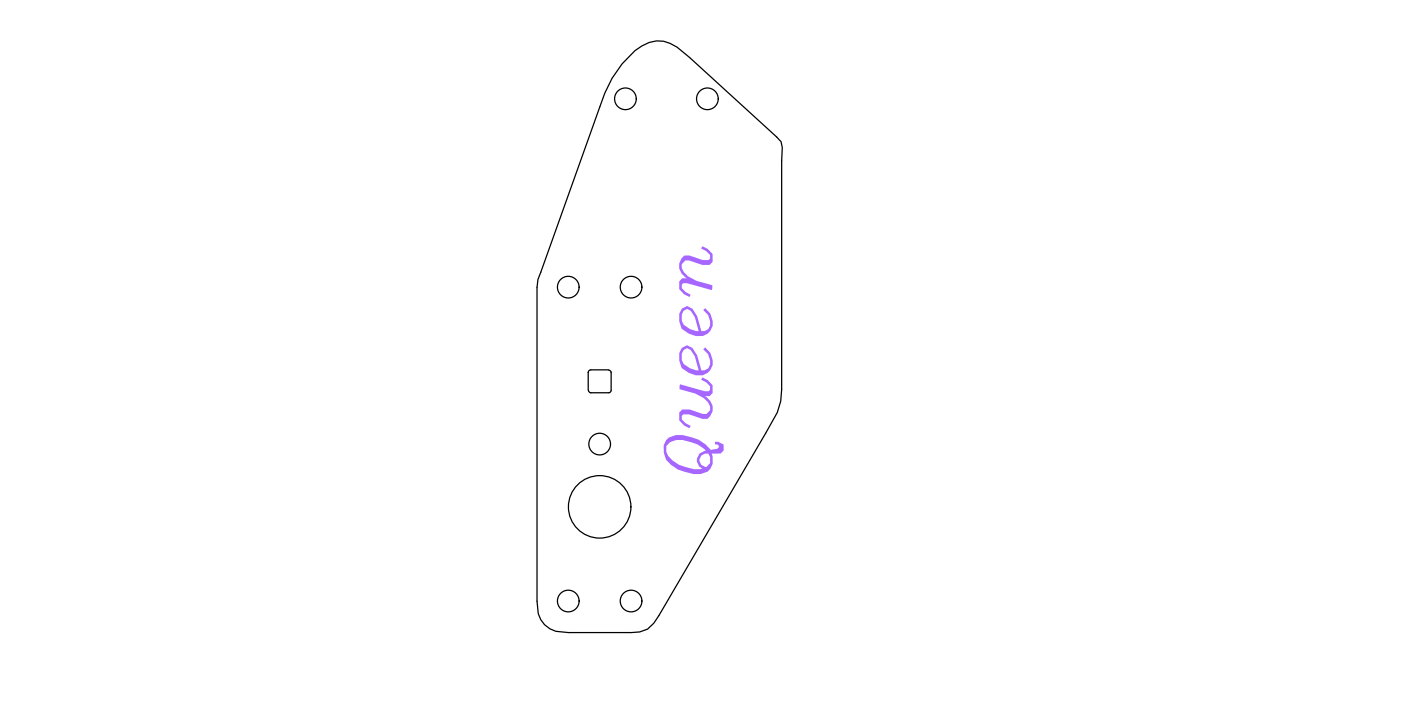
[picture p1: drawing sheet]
<svg xmlns="http://www.w3.org/2000/svg" width="283mm" height="142mm" viewBox="0 0 283 142" stroke-linecap="round" stroke-linejoin="round" font-family="sans-serif">
<defs><g id="words">
<text font-size="13.1" fill="#a666ff" x="144.1" y="96.6" transform="rotate(-90 144.1 96.6)">Queen</text>
</g></defs>
<!-- layer: 0 -->
<path d="M106.9 4.8v124.8v-124.8h52v124.8h-52h52h-52h52v-124.8z" fill="none" stroke="#fff" stroke-width=".2"/>
<g fill="none" stroke="#000" stroke-width=".25">
<path d="M128.4 10.2a6.7 6.7 0 0 1 7.1-1.4l1.4 .7 2.5 2.1 18.5 17.1 .3 1.2-.1 2.6v46.3l-.2 2.4-.7 2.3-2.4 4.2-21.6 36.8-1 1.6-1.3 1.2-1.6 .5-1.7 .2h-12.7a5.5 5.5 0 0 1-6.3-6.4v-63.5l.2-1.6 12.5-34.9a23.6 23.6 0 0 1 7.1-11.4zM118.9 75.3v3.7M119 79l.1 .2 .4 .3M119.4 79.5h3.7M119.4 74.8h3.7M119.5 74.8l-.5 .3-.1 .3M123.1 74.9l.2 .1 .3 .4M123.6 75.3v3.7l-.3 .4-.2 .1"/>
<circle cx="126.5" cy="20" r="2.19"/>
<circle cx="143" cy="20" r="2.19"/>
<circle cx="114.9" cy="58.1" r="2.19"/>
<circle cx="127.6" cy="58.1" r="2.19"/>
<circle cx="121.3" cy="89.8" r="2.19"/>
<circle cx="121.3" cy="102.5" r="6.3"/>
<circle cx="114.9" cy="121.6" r="2.19"/>
<circle cx="127.6" cy="121.6" r="2.19"/>
</g>
<use href="#words"/>
</svg>
